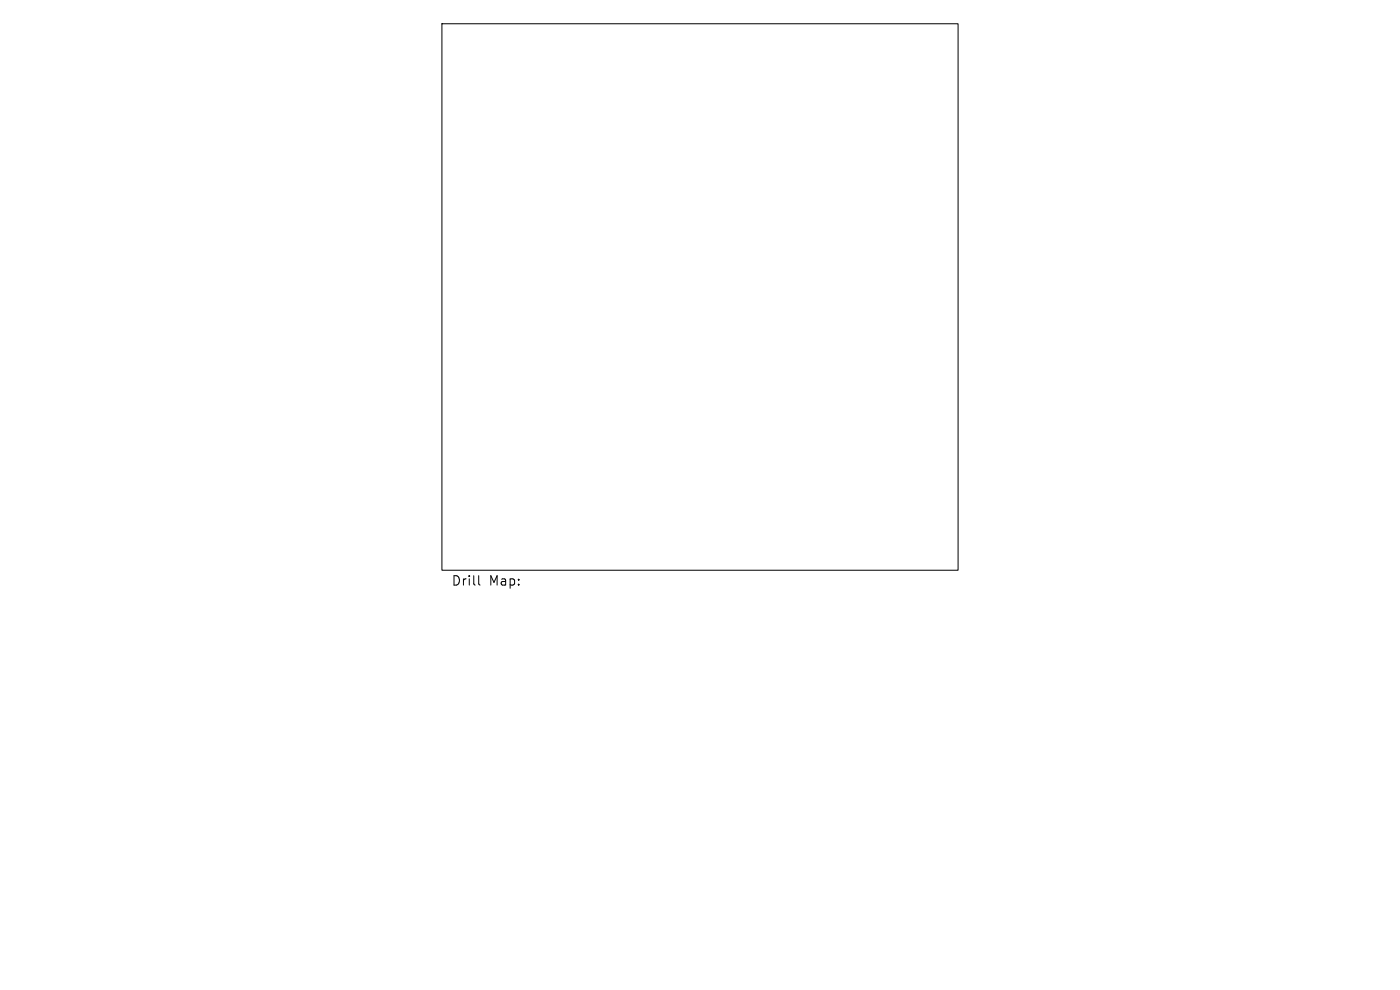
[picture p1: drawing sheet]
<svg xmlns="http://www.w3.org/2000/svg" width="297mm" height="210mm" viewBox="0 0 297 210" stroke-linecap="round" stroke-linejoin="round" font-family="sans-serif">
<defs><g id="words">
<g font-size="2.8">
<text x="95.7" y="124.5">Drill</text>
<text x="103.7" y="124.5">Map:</text>
</g>
</g></defs>
<path d="M93.7 5h109.6v116h-109.6zM101.6 122.1v1.7l.2 .3" fill="none" stroke="#000" stroke-width=".21"/>
<use href="#words"/>
</svg>
